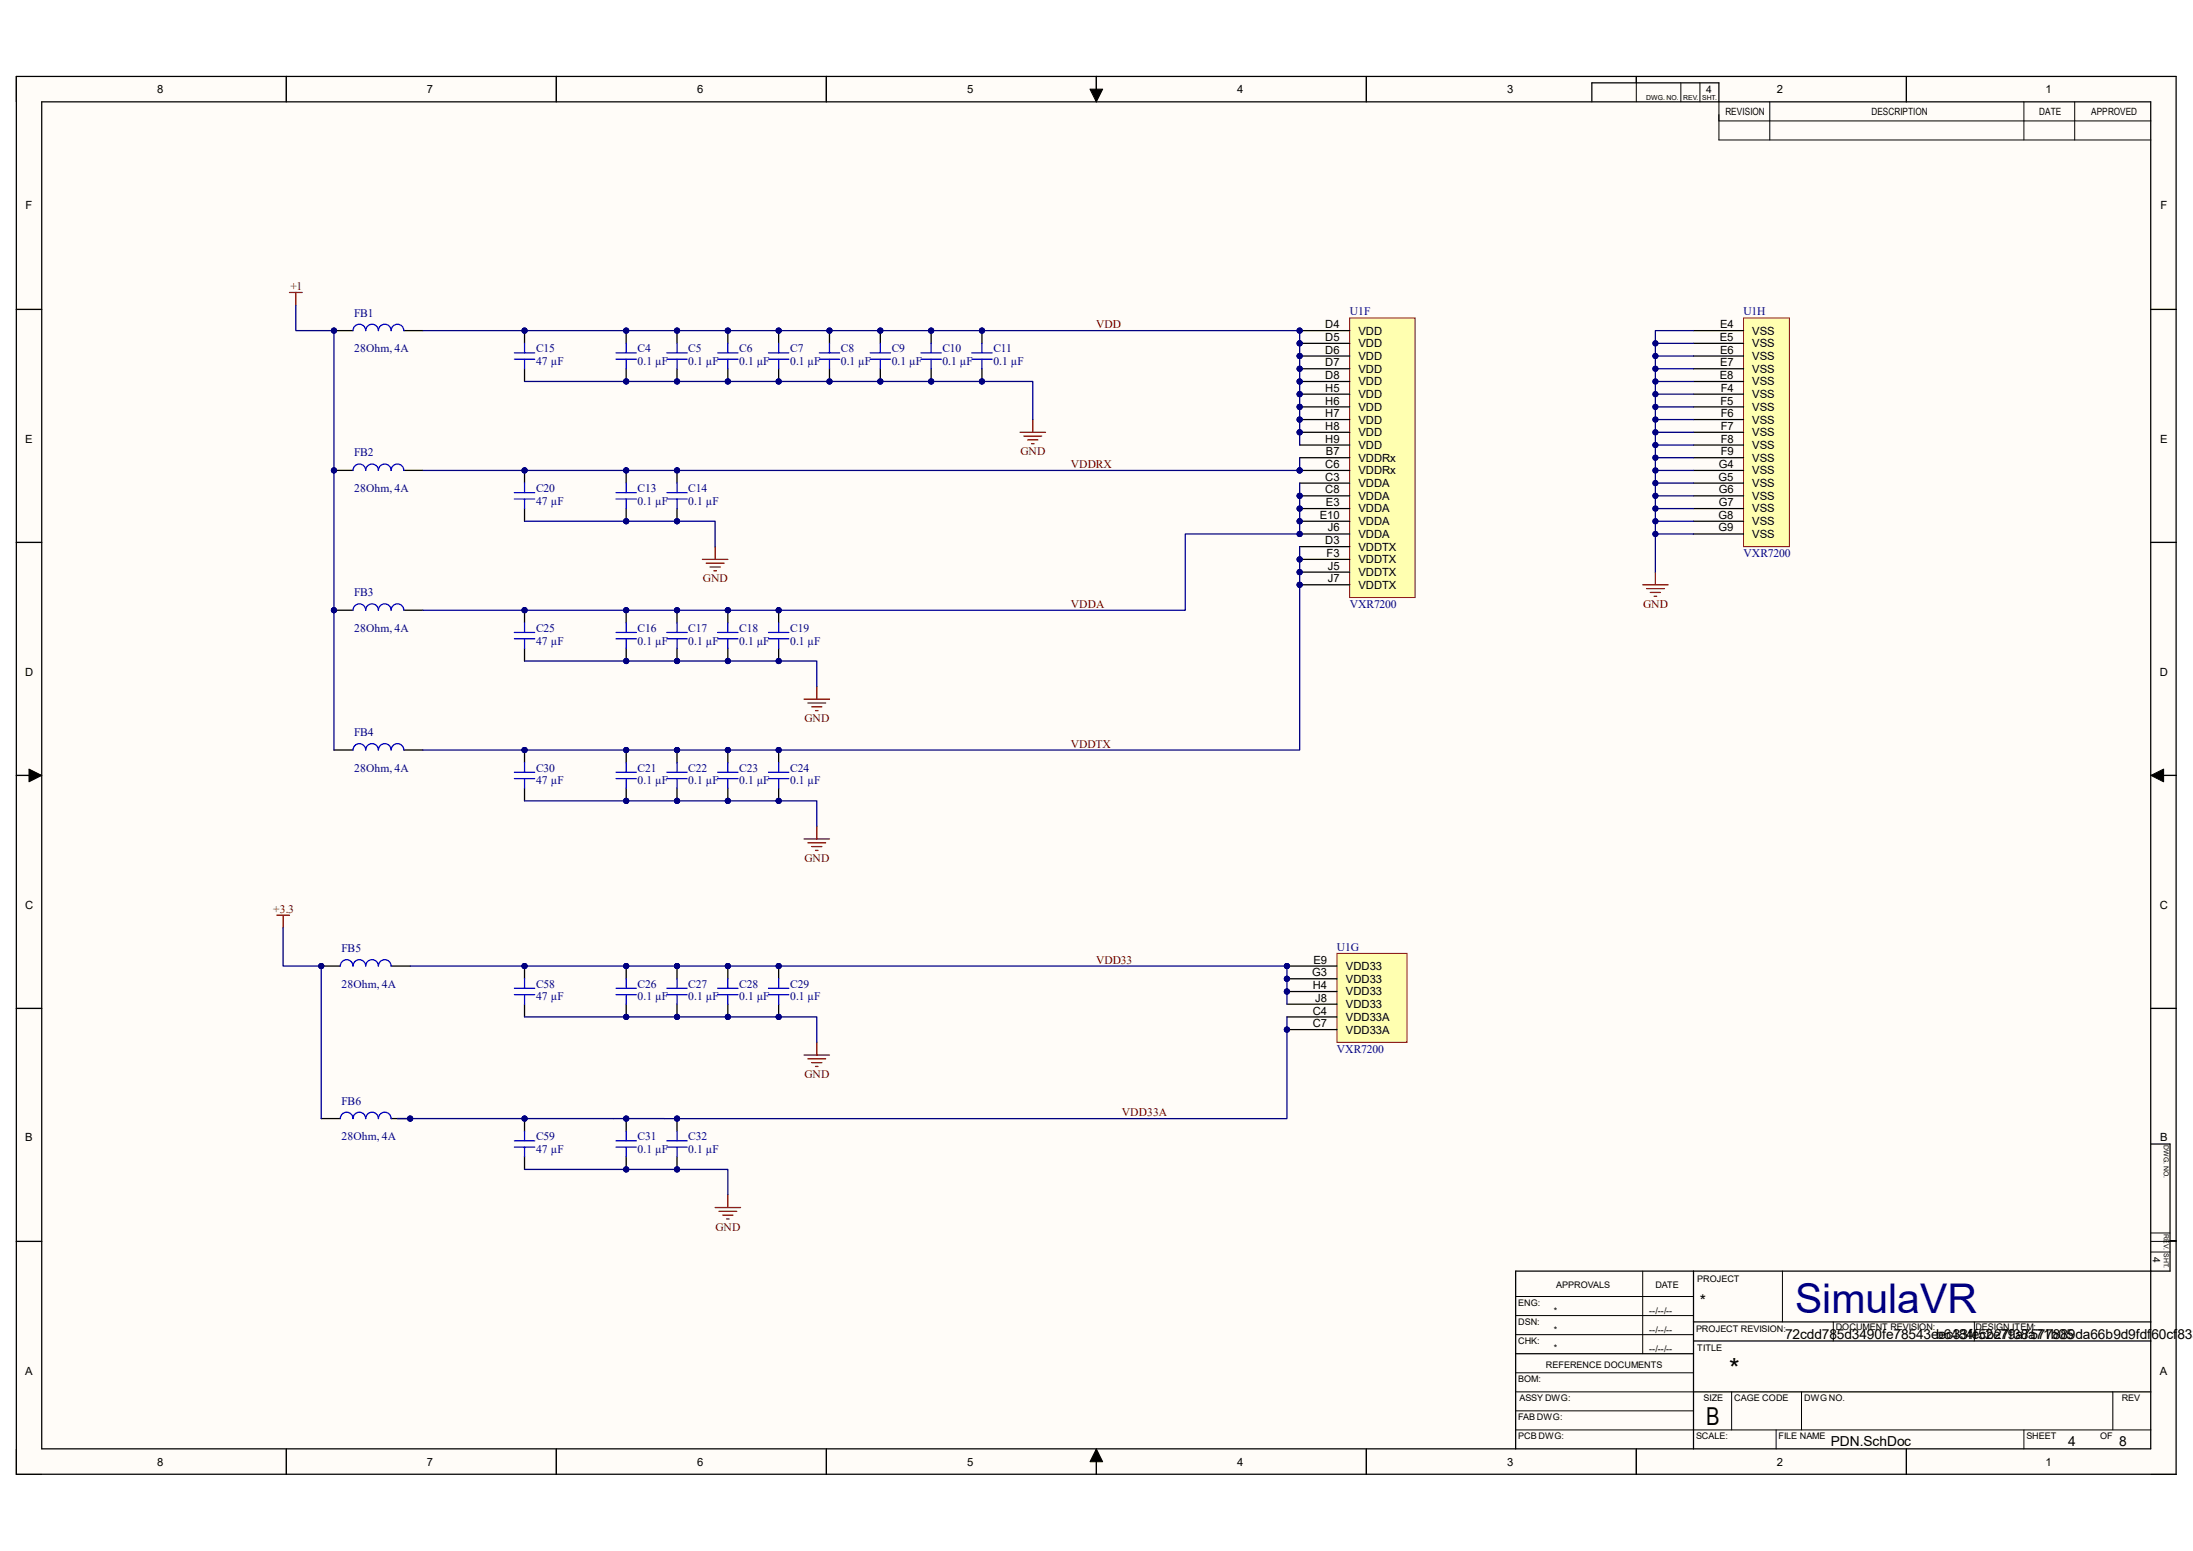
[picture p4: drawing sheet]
<svg xmlns="http://www.w3.org/2000/svg" width="297mm" height="210mm" viewBox="0 0 297 210" stroke-linecap="round" stroke-linejoin="round" font-family="sans-serif">
<defs><g id="words">
<text font-size="5.5" fill="#000080" x="243.1" y="177.8">SimulaVR</text>
<text font-size="3.7" x="234.2" y="186.6">*</text>
<text font-size="3.3" x="231.1" y="192.9">B</text>
<text font-size="2.2" x="230.2" y="176.8">*</text>
<g font-size="1.9">
<text x="241.8" y="181.4">72cdd785d3490fe78543eec33fecb27f38a71b05</text>
<text x="262.2" y="181.4">b6484f52e79a7577889da66b9d9fdf60cf833e</text>
<text x="247.9" y="195.8">PDN.SchDoc</text>
<text x="280.1" y="195.8">4</text>
<text x="287" y="195.8">8</text>
</g>
<g font-size="1.6" fill="#800000">
<text x="39.3" y="39.3">+1</text>
<text x="148.5" y="44.4">VDD</text>
<text x="138.2" y="61.6">GND</text>
<text x="145" y="63.4">VDDRX</text>
<text x="95.2" y="78.9">GND</text>
<text x="145" y="82.3">VDDA</text>
<text x="222.5" y="82.3">GND</text>
<text x="109" y="97.8">GND</text>
<text x="145" y="101.2">VDDTX</text>
<text x="109" y="116.7">GND</text>
<text x="37" y="123.6">+3.3</text>
<text x="148.5" y="130.5">VDD33</text>
<text x="109" y="146">GND</text>
<text x="151.9" y="151.1">VDD33A</text>
<text x="96.9" y="166.6">GND</text>
</g>
<g font-size="1.6" fill="#000080">
<text x="48" y="42.9">FB1</text>
<text x="48" y="47.7">28Ohm, 4A</text>
<text x="72.6" y="47.7">C15</text>
<text x="86.4" y="47.7">C4</text>
<text x="93.2" y="47.7">C5</text>
<text x="100.1" y="47.7">C6</text>
<text x="107" y="47.7">C7</text>
<text x="113.9" y="47.7">C8</text>
<text x="120.8" y="47.7">C9</text>
<text x="127.6" y="47.7">C10</text>
<text x="134.5" y="47.7">C11</text>
<text x="182.8" y="42.7">U1F</text>
<text x="236.1" y="42.7">U1H</text>
<text x="72.6" y="49.4">47 µF</text>
<text x="86.4" y="49.4">0.1 µF</text>
<text x="93.2" y="49.4">0.1 µF</text>
<text x="100.1" y="49.4">0.1 µF</text>
<text x="107" y="49.4">0.1 µF</text>
<text x="113.9" y="49.4">0.1 µF</text>
<text x="120.8" y="49.4">0.1 µF</text>
<text x="127.6" y="49.4">0.1 µF</text>
<text x="134.5" y="49.4">0.1 µF</text>
<text x="48" y="61.8">FB2</text>
<text x="48" y="66.6">28Ohm, 4A</text>
<text x="72.6" y="68.4">47 µF</text>
<text x="72.6" y="66.6">C20</text>
<text x="86.4" y="68.4">0.1 µF</text>
<text x="86.4" y="66.6">C13</text>
<text x="93.2" y="68.4">0.1 µF</text>
<text x="93.2" y="66.6">C14</text>
<text x="236.1" y="75.4">VXR7200</text>
<text x="48" y="80.7">FB3</text>
<text x="182.8" y="82.3">VXR7200</text>
<text x="48" y="85.6">28Ohm, 4A</text>
<text x="72.6" y="87.3">47 µF</text>
<text x="72.6" y="85.6">C25</text>
<text x="86.4" y="87.3">0.1 µF</text>
<text x="86.4" y="85.6">C16</text>
<text x="93.2" y="87.3">0.1 µF</text>
<text x="93.2" y="85.6">C17</text>
<text x="100.1" y="87.3">0.1 µF</text>
<text x="100.1" y="85.6">C18</text>
<text x="107" y="87.3">0.1 µF</text>
<text x="107" y="85.6">C19</text>
<text x="48" y="99.7">FB4</text>
<text x="48" y="104.5">28Ohm, 4A</text>
<text x="72.6" y="106.2">47 µF</text>
<text x="72.6" y="104.5">C30</text>
<text x="86.4" y="106.2">0.1 µF</text>
<text x="86.4" y="104.5">C21</text>
<text x="93.2" y="106.2">0.1 µF</text>
<text x="93.2" y="104.5">C22</text>
<text x="100.1" y="106.2">0.1 µF</text>
<text x="100.1" y="104.5">C23</text>
<text x="107" y="106.2">0.1 µF</text>
<text x="107" y="104.5">C24</text>
<text x="46.3" y="128.9">FB5</text>
<text x="181.1" y="128.7">U1G</text>
<text x="46.3" y="133.7">28Ohm, 4A</text>
<text x="72.6" y="135.5">47 µF</text>
<text x="72.6" y="133.7">C58</text>
<text x="86.4" y="135.5">0.1 µF</text>
<text x="86.4" y="133.7">C26</text>
<text x="93.2" y="135.5">0.1 µF</text>
<text x="93.2" y="133.7">C27</text>
<text x="100.1" y="135.5">0.1 µF</text>
<text x="100.1" y="133.7">C28</text>
<text x="107" y="135.5">0.1 µF</text>
<text x="107" y="133.7">C29</text>
<text x="181.1" y="142.5">VXR7200</text>
<text x="46.3" y="149.6">FB6</text>
<text x="46.3" y="154.4">28Ohm, 4A</text>
<text x="72.6" y="154.4">C59</text>
<text x="86.4" y="154.4">C31</text>
<text x="93.2" y="154.4">C32</text>
<text x="72.6" y="156.1">47 µF</text>
<text x="86.4" y="156.1">0.1 µF</text>
<text x="93.2" y="156.1">0.1 µF</text>
</g>
<g font-size="1.5">
<text x="21.3" y="12.6">8</text>
<text x="57.8" y="12.6">7</text>
<text x="94.4" y="12.6">6</text>
<text x="131" y="12.6">5</text>
<text x="167.6" y="12.6">4</text>
<text x="204.1" y="12.6">3</text>
<text x="240.7" y="12.6">2</text>
<text x="277" y="12.6">1</text>
<text x="3.5" y="28.4">F</text>
<text x="292.6" y="28.4">F</text>
<text x="179.5" y="44.4">D4</text>
<text x="179.5" y="46.1">D5</text>
<text x="179.5" y="47.9">D6</text>
<text x="184" y="45.3">VDD</text>
<text x="184" y="47">VDD</text>
<text x="232.9" y="46.1">E5</text>
<text x="233" y="44.4">E4</text>
<text x="233" y="47.9">E6</text>
<text x="237.3" y="45.3">VSS</text>
<text x="237.3" y="47">VSS</text>
<text x="179.5" y="49.6">D7</text>
<text x="179.5" y="51.3">D8</text>
<text x="179.5" y="53">H5</text>
<text x="184" y="48.7">VDD</text>
<text x="184" y="50.5">VDD</text>
<text x="184" y="52.2">VDD</text>
<text x="184" y="53.9">VDD</text>
<text x="232.9" y="51.3">E8</text>
<text x="233" y="49.6">E7</text>
<text x="233" y="53">F4</text>
<text x="237.3" y="48.7">VSS</text>
<text x="237.3" y="50.5">VSS</text>
<text x="237.3" y="52.2">VSS</text>
<text x="237.3" y="53.9">VSS</text>
<text x="3.4" y="59.9">E</text>
<text x="179.5" y="54.8">H6</text>
<text x="179.5" y="56.5">H7</text>
<text x="179.5" y="58.2">H8</text>
<text x="179.5" y="59.9">H9</text>
<text x="184" y="55.6">VDD</text>
<text x="184" y="57.4">VDD</text>
<text x="184" y="59.1">VDD</text>
<text x="233" y="54.8">F5</text>
<text x="233" y="56.5">F6</text>
<text x="233" y="58.2">F7</text>
<text x="233" y="59.9">F8</text>
<text x="237.3" y="55.6">VSS</text>
<text x="237.3" y="57.4">VSS</text>
<text x="237.3" y="59.1">VSS</text>
<text x="292.6" y="59.9">E</text>
<text x="179.5" y="63.4">C6</text>
<text x="179.5" y="65.1">C3</text>
<text x="179.6" y="61.6">B7</text>
<text x="184" y="60.8">VDD</text>
<text x="184" y="62.5">VDDRx</text>
<text x="184" y="64.2">VDDRx</text>
<text x="184" y="66">VDDA</text>
<text x="232.7" y="65.1">G5</text>
<text x="232.8" y="63.4">G4</text>
<text x="233" y="61.6">F9</text>
<text x="237.3" y="60.8">VSS</text>
<text x="237.3" y="62.5">VSS</text>
<text x="237.3" y="64.2">VSS</text>
<text x="237.3" y="66">VSS</text>
<text x="178.7" y="70.3">E10</text>
<text x="179.5" y="66.8">C8</text>
<text x="179.6" y="68.5">E3</text>
<text x="179.8" y="72">J6</text>
<text x="184" y="67.7">VDDA</text>
<text x="184" y="69.4">VDDA</text>
<text x="184" y="71.1">VDDA</text>
<text x="232.7" y="70.3">G8</text>
<text x="232.7" y="72">G9</text>
<text x="232.8" y="66.8">G6</text>
<text x="232.8" y="68.5">G7</text>
<text x="237.3" y="67.7">VSS</text>
<text x="237.3" y="69.4">VSS</text>
<text x="237.3" y="71.1">VSS</text>
<text x="179.5" y="73.7">D3</text>
<text x="179.7" y="75.4">F3</text>
<text x="179.8" y="77.1">J5</text>
<text x="184" y="72.9">VDDA</text>
<text x="184" y="74.5">VDDTX</text>
<text x="184" y="76.3">VDDTX</text>
<text x="184" y="78">VDDTX</text>
<text x="237.3" y="72.9">VSS</text>
<text x="179.8" y="78.9">J7</text>
<text x="184" y="79.7">VDDTX</text>
<text x="3.4" y="91.5">D</text>
<text x="292.5" y="91.5">D</text>
<text x="3.4" y="123">C</text>
<text x="292.5" y="123">C</text>
<text x="177.9" y="130.5">E9</text>
<text x="182.3" y="131.4">VDD33</text>
<text x="177.7" y="132.2">G3</text>
<text x="177.8" y="133.9">H4</text>
<text x="177.8" y="137.4">C4</text>
<text x="178.1" y="135.6">J8</text>
<text x="182.3" y="133.1">VDD33</text>
<text x="182.3" y="134.8">VDD33</text>
<text x="182.3" y="136.5">VDD33</text>
<text x="177.8" y="139.1">C7</text>
<text x="182.3" y="138.2">VDD33A</text>
<text x="182.3" y="140">VDD33A</text>
<text x="3.4" y="154.6">B</text>
<text x="292.6" y="154.6">B</text>
<text x="3.4" y="186.1">A</text>
<text x="292.5" y="186.1">A</text>
<text x="21.3" y="198.5">8</text>
<text x="57.8" y="198.5">7</text>
<text x="94.4" y="198.5">6</text>
<text x="131" y="198.5">5</text>
<text x="167.6" y="198.5">4</text>
<text x="204.1" y="198.5">3</text>
<text x="240.7" y="198.5">2</text>
<text x="277" y="198.5">1</text>
</g>
<g font-size="1.4">
<text x="231.1" y="12.7">4</text>
<text x="233.7" y="15.6">REVISION</text>
<text x="253.4" y="15.6">DESCRIPTION</text>
<text x="276.2" y="15.6">DATE</text>
<text x="283.2" y="15.6">APPROVED</text>
<text x="291.6" y="170.2" transform="rotate(90 291.6 170.2)">4</text>
</g>
<g font-size="1.2">
<text x="229.9" y="173.6">PROJECT</text>
<text x="205.6" y="176.8">ENG:</text>
<text x="205.6" y="179.4">DSN:</text>
<text x="210.4" y="177.9">*</text>
<text x="210.8" y="174.4">APPROVALS</text>
<text x="223.4" y="177.9">--/--/--</text>
<text x="224.2" y="174.4">DATE</text>
<text x="205.6" y="182">CHK:</text>
<text x="209.4" y="185.3">REFERENCE DOCUMENTS</text>
<text x="210.4" y="180.5">*</text>
<text x="210.4" y="182.9">*</text>
<text x="223.4" y="180.5">--/--/--</text>
<text x="223.4" y="183">--/--/--</text>
<text x="229.7" y="180.3">PROJECT REVISION:</text>
<text x="229.9" y="182.9">TITLE</text>
<text x="248.6" y="180.1">DOCUMENT REVISION:</text>
<text x="267.5" y="180.1">DESIGN ITEM:</text>
<text x="205.6" y="187.2">BOM:</text>
<text x="205.8" y="189.7">ASSY DWG:</text>
<text x="230.7" y="189.7">SIZE</text>
<text x="234.9" y="189.7">CAGE CODE</text>
<text x="244.3" y="189.7">DWG NO.</text>
<text x="287.4" y="189.7">REV</text>
<text x="205.6" y="192.3">FAB DWG:</text>
<text x="205.6" y="194.9">PCB DWG:</text>
<text x="229.7" y="194.9">SCALE:</text>
<text x="240.9" y="194.9">FILE NAME</text>
<text x="274.5" y="194.9">SHEET</text>
<text x="284.4" y="194.9">OF</text>
</g>
<g font-size=".9">
<text x="223" y="13.6">DWG. NO.</text>
<text x="228" y="13.6">REV. SHT.</text>
<text x="293.1" y="155.1" transform="rotate(90 293.1 155.1)">DWG. NO.</text>
<text x="293.1" y="167.1" transform="rotate(90 293.1 167.1)">REV. SHT.</text>
</g>
</g></defs>
<g fill="#fffcf8">
<path d="M2.2 10.4h292.6v189.2h-292.6z" fill-rule="evenodd"/>
<path d="M5.7 13.8h285.6v182.4h-285.6z" fill-rule="evenodd"/>
</g>
<g fill="none" stroke="#000" stroke-width=".14">
<path d="M2.2 10.3v3.5M38.8 10.3v3.5M75.3 10.3v3.5M111.9 10.4v3.4M147.6 12.1h1.7l-.8 1.7zM148.5 10.4v3.4M185 10.4v3.4M221.6 10.4v3.4M227.6 11.2v2.6M230.2 11.2v2.6M232.8 13.8v5.2h58.5M232.8 16.4h58.5"/>
<path d="M239.7 13.8v5.2M258.2 10.4v3.4M274.1 13.8v5.2M281 13.8v5.2M2.2 41.9h3.4M291.3 41.9h3.5M2.2 73.4h3.4M291.3 73.4h3.5M2.2 105h3.4M3.9 104.1l1.7 .9-1.7 .9zM291.3 105l1.7-.9v1.8zM291.3 105h3.5"/>
<path d="M2.2 136.5h3.4M291.3 136.5h3.5M2.2 168.1h3.4M205.3 178.1h24.1M205.3 175.6h24.1M222.5 172.1v11.2M241.4 172.1v6.9M248.3 179v2.6M267.4 179v2.6M291.3 168.1h3.5M291.3 169.5h2.6M291.3 167h2.6"/>
<path d="M2.2 196.2v3.4h3.5M38.8 196.2v3.4M75.3 196.2v3.4M111.9 196.2v3.4M148.5 196.2l.8 1.7h-1.7zM148.5 196.2v3.4M185 196.2v3.4M205.3 193.6h86M205.3 180.7h24.1M205.3 188.5h24.1M205.3 185.9h24.1M205.3 191h24.1"/>
<path d="M221.6 196.2v3.4M234.5 188.5v5.1M240.5 193.6v2.6M244 188.5v5.1M258.2 196.2v3.4M274.1 193.6v2.6M286.2 188.5v5.1M291.3 199.6h3.5"/>
</g>
<g fill="none" stroke="#000" stroke-width=".17">
<path d="M2.2 10.4h292.5v189.2h-292.5zM5.7 13.8h285.6v182.4h-285.6zM38.8 10.3v3.5M75.3 10.3v3.5M111.9 10.4v3.4M148.5 10.4v3.4M185 10.4v3.4M215.6 13.8v-2.6h17.2v2.6M221.6 10.4v.8M258.2 10.4v3.4M2.2 41.9h3.4M291.3 41.9h3.5"/>
<path d="M2.2 73.4h3.4M291.3 73.4h3.5M2.2 105h3.4M291.3 105h3.5M2.2 136.5h3.4M291.3 136.5h3.5M291.3 154.9h2.6v17.2h-88.6v24.1M2.2 168.1h3.4M229.4 179h61.9M229.4 172.1v24.1M293.9 168h.9M38.8 196.2v3.4"/>
<path d="M75.3 196.2v3.4M111.9 196.2v3.4M148.5 196.2v3.4M185 196.2v3.4M205.3 183.3h24.1M221.6 196.2v3.4M229.4 181.6h61.9M229.4 188.5h61.9M258.2 196.2v3.4"/>
</g>
<path d="M147.6 12.1h1.7l-.8 1.7zM3.9 104.1l1.7 .9-1.7 .9zM291.3 105l1.7-.9v1.8zM148.5 196.2l.8 1.7h-1.7z" fill="#000"/>
<circle cx="176" cy="44.8" r=".34" fill="#000080"/>
<circle cx="176" cy="44.8" r=".34" fill="none" stroke="#000080" stroke-width=".14"/>
<circle cx="176" cy="46.5" r=".34" fill="#000080"/>
<circle cx="176" cy="46.5" r=".34" fill="none" stroke="#000080" stroke-width=".14"/>
<circle cx="176" cy="48.2" r=".34" fill="#000080"/>
<circle cx="176" cy="48.2" r=".34" fill="none" stroke="#000080" stroke-width=".14"/>
<circle cx="176" cy="49.9" r=".34" fill="#000080"/>
<circle cx="176" cy="49.9" r=".34" fill="none" stroke="#000080" stroke-width=".14"/>
<circle cx="176" cy="51.7" r=".34" fill="#000080"/>
<circle cx="176" cy="51.7" r=".34" fill="none" stroke="#000080" stroke-width=".14"/>
<circle cx="176" cy="53.4" r=".34" fill="#000080"/>
<circle cx="176" cy="53.4" r=".34" fill="none" stroke="#000080" stroke-width=".14"/>
<circle cx="176" cy="55.1" r=".34" fill="#000080"/>
<circle cx="176" cy="55.1" r=".34" fill="none" stroke="#000080" stroke-width=".14"/>
<circle cx="176" cy="56.8" r=".34" fill="#000080"/>
<circle cx="176" cy="56.8" r=".34" fill="none" stroke="#000080" stroke-width=".14"/>
<circle cx="176" cy="58.5" r=".34" fill="#000080"/>
<circle cx="176" cy="58.5" r=".34" fill="none" stroke="#000080" stroke-width=".14"/>
<circle cx="176" cy="63.7" r=".34" fill="#000080"/>
<circle cx="176" cy="63.7" r=".34" fill="none" stroke="#000080" stroke-width=".14"/>
<circle cx="176" cy="67.1" r=".34" fill="#000080"/>
<circle cx="176" cy="67.1" r=".34" fill="none" stroke="#000080" stroke-width=".14"/>
<circle cx="176" cy="68.9" r=".34" fill="#000080"/>
<circle cx="176" cy="68.9" r=".34" fill="none" stroke="#000080" stroke-width=".14"/>
<circle cx="176" cy="70.6" r=".34" fill="#000080"/>
<circle cx="176" cy="70.6" r=".34" fill="none" stroke="#000080" stroke-width=".14"/>
<circle cx="176" cy="72.3" r=".34" fill="#000080"/>
<circle cx="176" cy="72.3" r=".34" fill="none" stroke="#000080" stroke-width=".14"/>
<circle cx="176" cy="75.7" r=".34" fill="#000080"/>
<circle cx="176" cy="75.7" r=".34" fill="none" stroke="#000080" stroke-width=".14"/>
<circle cx="176" cy="77.5" r=".34" fill="#000080"/>
<circle cx="176" cy="77.5" r=".34" fill="none" stroke="#000080" stroke-width=".14"/>
<circle cx="176" cy="79.2" r=".34" fill="#000080"/>
<circle cx="176" cy="79.2" r=".34" fill="none" stroke="#000080" stroke-width=".14"/>
<path d="M182.8 43.1h8.9v37.8h-8.9z" fill-rule="evenodd" fill="#ffffb0"/>
<path d="M182.8 43.1h8.9v37.8h-8.9z" fill="none" stroke="#800000" stroke-width=".14"/>
<path d="M176 44.8h6.8" fill="none" stroke="#000" stroke-width=".17"/>
<circle cx="176" cy="44.8" r=".34" fill="#000080"/>
<circle cx="176" cy="44.8" r=".34" fill="none" stroke="#000080" stroke-width=".14"/>
<path d="M176 46.5h6.8" fill="none" stroke="#000" stroke-width=".17"/>
<circle cx="176" cy="46.5" r=".34" fill="#000080"/>
<circle cx="176" cy="46.5" r=".34" fill="none" stroke="#000080" stroke-width=".14"/>
<path d="M176 48.2h6.8" fill="none" stroke="#000" stroke-width=".17"/>
<circle cx="176" cy="48.2" r=".34" fill="#000080"/>
<circle cx="176" cy="48.2" r=".34" fill="none" stroke="#000080" stroke-width=".14"/>
<path d="M176 49.9h6.8" fill="none" stroke="#000" stroke-width=".17"/>
<circle cx="176" cy="49.9" r=".34" fill="#000080"/>
<circle cx="176" cy="49.9" r=".34" fill="none" stroke="#000080" stroke-width=".14"/>
<path d="M176 51.7h6.8" fill="none" stroke="#000" stroke-width=".17"/>
<circle cx="176" cy="51.7" r=".34" fill="#000080"/>
<circle cx="176" cy="51.7" r=".34" fill="none" stroke="#000080" stroke-width=".14"/>
<path d="M176 53.4h6.8" fill="none" stroke="#000" stroke-width=".17"/>
<circle cx="176" cy="53.4" r=".34" fill="#000080"/>
<circle cx="176" cy="53.4" r=".34" fill="none" stroke="#000080" stroke-width=".14"/>
<path d="M176 55.1h6.8" fill="none" stroke="#000" stroke-width=".17"/>
<circle cx="176" cy="55.1" r=".34" fill="#000080"/>
<circle cx="176" cy="55.1" r=".34" fill="none" stroke="#000080" stroke-width=".14"/>
<path d="M176 56.8h6.8" fill="none" stroke="#000" stroke-width=".17"/>
<circle cx="176" cy="56.8" r=".34" fill="#000080"/>
<circle cx="176" cy="56.8" r=".34" fill="none" stroke="#000080" stroke-width=".14"/>
<path d="M176 58.5h6.8" fill="none" stroke="#000" stroke-width=".17"/>
<circle cx="176" cy="58.5" r=".34" fill="#000080"/>
<circle cx="176" cy="58.5" r=".34" fill="none" stroke="#000080" stroke-width=".14"/>
<path d="M176 60.3h6.8M176 62h6.8M176 63.7h6.8" fill="none" stroke="#000" stroke-width=".17"/>
<circle cx="176" cy="63.7" r=".34" fill="#000080"/>
<circle cx="176" cy="63.7" r=".34" fill="none" stroke="#000080" stroke-width=".14"/>
<path d="M176 65.4h6.8M176 67.1h6.8" fill="none" stroke="#000" stroke-width=".17"/>
<circle cx="176" cy="67.1" r=".34" fill="#000080"/>
<circle cx="176" cy="67.1" r=".34" fill="none" stroke="#000080" stroke-width=".14"/>
<path d="M176 68.9h6.8" fill="none" stroke="#000" stroke-width=".17"/>
<circle cx="176" cy="68.9" r=".34" fill="#000080"/>
<circle cx="176" cy="68.9" r=".34" fill="none" stroke="#000080" stroke-width=".14"/>
<path d="M176 70.6h6.8" fill="none" stroke="#000" stroke-width=".17"/>
<circle cx="176" cy="70.6" r=".34" fill="#000080"/>
<circle cx="176" cy="70.6" r=".34" fill="none" stroke="#000080" stroke-width=".14"/>
<path d="M176 72.3h6.8" fill="none" stroke="#000" stroke-width=".17"/>
<circle cx="176" cy="72.3" r=".34" fill="#000080"/>
<circle cx="176" cy="72.3" r=".34" fill="none" stroke="#000080" stroke-width=".14"/>
<path d="M176 74h6.8M176 75.7h6.8" fill="none" stroke="#000" stroke-width=".17"/>
<circle cx="176" cy="75.7" r=".34" fill="#000080"/>
<circle cx="176" cy="75.7" r=".34" fill="none" stroke="#000080" stroke-width=".14"/>
<path d="M176 77.5h6.8" fill="none" stroke="#000" stroke-width=".17"/>
<circle cx="176" cy="77.5" r=".34" fill="#000080"/>
<circle cx="176" cy="77.5" r=".34" fill="none" stroke="#000080" stroke-width=".14"/>
<path d="M176 79.2h6.8" fill="none" stroke="#000" stroke-width=".17"/>
<circle cx="176" cy="79.2" r=".34" fill="#000080"/>
<circle cx="176" cy="79.2" r=".34" fill="none" stroke="#000080" stroke-width=".14"/>
<circle cx="174.3" cy="130.8" r=".34" fill="#000080"/>
<circle cx="174.3" cy="130.8" r=".34" fill="none" stroke="#000080" stroke-width=".14"/>
<circle cx="174.3" cy="132.5" r=".34" fill="#000080"/>
<circle cx="174.3" cy="132.5" r=".34" fill="none" stroke="#000080" stroke-width=".14"/>
<circle cx="174.3" cy="134.3" r=".34" fill="#000080"/>
<circle cx="174.3" cy="134.3" r=".34" fill="none" stroke="#000080" stroke-width=".14"/>
<circle cx="174.3" cy="139.4" r=".34" fill="#000080"/>
<circle cx="174.3" cy="139.4" r=".34" fill="none" stroke="#000080" stroke-width=".14"/>
<path d="M181.1 129.1h9.5v12h-9.5z" fill-rule="evenodd" fill="#ffffb0"/>
<path d="M181.1 129.1h9.5v12h-9.5z" fill="none" stroke="#800000" stroke-width=".14"/>
<path d="M174.3 130.8h6.8" fill="none" stroke="#000" stroke-width=".17"/>
<circle cx="174.3" cy="130.8" r=".34" fill="#000080"/>
<circle cx="174.3" cy="130.8" r=".34" fill="none" stroke="#000080" stroke-width=".14"/>
<path d="M174.3 132.5h6.8" fill="none" stroke="#000" stroke-width=".17"/>
<circle cx="174.3" cy="132.5" r=".34" fill="#000080"/>
<circle cx="174.3" cy="132.5" r=".34" fill="none" stroke="#000080" stroke-width=".14"/>
<path d="M174.3 134.3h6.8" fill="none" stroke="#000" stroke-width=".17"/>
<circle cx="174.3" cy="134.3" r=".34" fill="#000080"/>
<circle cx="174.3" cy="134.3" r=".34" fill="none" stroke="#000080" stroke-width=".14"/>
<path d="M174.3 136h6.8M174.3 137.7h6.8M174.3 139.4h6.8" fill="none" stroke="#000" stroke-width=".17"/>
<circle cx="174.3" cy="139.4" r=".34" fill="#000080"/>
<circle cx="174.3" cy="139.4" r=".34" fill="none" stroke="#000080" stroke-width=".14"/>
<path d="M236.1 43.1h6.2v30.9h-6.2z" fill-rule="evenodd" fill="#ffffb0"/>
<path d="M236.1 43.1h6.2v30.9h-6.2z" fill="none" stroke="#800000" stroke-width=".14"/>
<g fill="none" stroke="#000" stroke-width=".17">
<path d="M229.4 44.8h6.7M229.4 46.5h6.7M229.4 48.2h6.7M229.4 49.9h6.7M229.4 51.7h6.7M229.4 53.4h6.7M229.4 55.1h6.7M229.4 56.8h6.7M229.4 58.5h6.7M229.4 60.3h6.7M229.4 62h6.7M229.4 63.7h6.7"/>
<path d="M229.4 65.4h6.7M229.4 67.1h6.7M229.4 68.9h6.7M229.4 70.6h6.7M229.4 72.3h6.7"/>
</g>
<path d="M222.5 79.2h3.4M223 79.7h2.4M224.2 77.5v1.7M223.5 80.2h1.4M224 80.7h.4" fill="none" stroke="#800000" stroke-width=".17"/>
<circle cx="45.2" cy="44.8" r=".34" fill="#000080"/>
<circle cx="45.2" cy="44.8" r=".34" fill="none" stroke="#000080" stroke-width=".14"/>
<path d="M49.5 44.8a.86 .86 0 0 1 .9-.9 .86 .86 0 0 1 .8 .9 .86 .86 0 0 1 .9-.9 .86 .86 0 0 1 .9 .9" fill="none" stroke="#00f" stroke-width=".17"/>
<path d="M45.2 44.8h2.6" fill="none" stroke="#000" stroke-width=".17"/>
<circle cx="45.2" cy="44.8" r=".34" fill="#000080"/>
<circle cx="45.2" cy="44.8" r=".34" fill="none" stroke="#000080" stroke-width=".14"/>
<path d="M54.7 44.8h2.6" fill="none" stroke="#000" stroke-width=".17"/>
<path d="M47.8 44.8a.86 .86 0 0 1 .9-.9 .86 .86 0 0 1 .8 .9M53 44.8a.86 .86 0 0 1 .8-.9 .86 .86 0 0 1 .9 .9" fill="none" stroke="#00f" stroke-width=".17"/>
<circle cx="45.2" cy="63.7" r=".34" fill="#000080"/>
<circle cx="45.2" cy="63.7" r=".34" fill="none" stroke="#000080" stroke-width=".14"/>
<path d="M49.5 63.7a.86 .86 0 0 1 .9-.9 .86 .86 0 0 1 .8 .9 .86 .86 0 0 1 .9-.9 .86 .86 0 0 1 .9 .9" fill="none" stroke="#00f" stroke-width=".17"/>
<path d="M45.2 63.7h2.6" fill="none" stroke="#000" stroke-width=".17"/>
<circle cx="45.2" cy="63.7" r=".34" fill="#000080"/>
<circle cx="45.2" cy="63.7" r=".34" fill="none" stroke="#000080" stroke-width=".14"/>
<path d="M54.7 63.7h2.6" fill="none" stroke="#000" stroke-width=".17"/>
<path d="M47.8 63.7a.86 .86 0 0 1 .9-.9 .86 .86 0 0 1 .8 .9M53 63.7a.86 .86 0 0 1 .8-.9 .86 .86 0 0 1 .9 .9" fill="none" stroke="#00f" stroke-width=".17"/>
<circle cx="45.2" cy="82.6" r=".34" fill="#000080"/>
<circle cx="45.2" cy="82.6" r=".34" fill="none" stroke="#000080" stroke-width=".14"/>
<path d="M49.5 82.6a.86 .86 0 0 1 .9-.8 .86 .86 0 0 1 .8 .8 .86 .86 0 0 1 .9-.8 .86 .86 0 0 1 .9 .8" fill="none" stroke="#00f" stroke-width=".17"/>
<path d="M45.2 82.6h2.6" fill="none" stroke="#000" stroke-width=".17"/>
<circle cx="45.2" cy="82.6" r=".34" fill="#000080"/>
<circle cx="45.2" cy="82.6" r=".34" fill="none" stroke="#000080" stroke-width=".14"/>
<path d="M54.7 82.6h2.6M45.2 101.6h2.6M54.7 101.6h2.6" fill="none" stroke="#000" stroke-width=".17"/>
<path d="M47.8 82.6a.86 .86 0 0 1 .9-.8 .86 .86 0 0 1 .8 .8M53 82.6a.86 .86 0 0 1 .8-.8 .86 .86 0 0 1 .9 .8M47.8 101.6a.86 .86 0 0 1 .9-.9 .86 .86 0 0 1 .8 .9 .86 .86 0 0 1 .9-.9 .86 .86 0 0 1 .8 .9 .86 .86 0 0 1 .9-.9 .86 .86 0 0 1 .9 .9M53 101.6a.86 .86 0 0 1 .8-.9 .86 .86 0 0 1 .9 .9" fill="none" stroke="#00f" stroke-width=".17"/>
<circle cx="84.8" cy="51.6" r=".34" fill="#000080"/>
<circle cx="84.8" cy="51.6" r=".34" fill="none" stroke="#000080" stroke-width=".14"/>
<circle cx="84.8" cy="44.8" r=".34" fill="#000080"/>
<circle cx="84.8" cy="44.8" r=".34" fill="none" stroke="#000080" stroke-width=".14"/>
<path d="M84.8 49.9v1.7" fill="none" stroke="#000" stroke-width=".17"/>
<circle cx="84.8" cy="51.6" r=".34" fill="#000080"/>
<circle cx="84.8" cy="51.6" r=".34" fill="none" stroke="#000080" stroke-width=".14"/>
<path d="M84.8 44.8v1.7" fill="none" stroke="#000" stroke-width=".17"/>
<circle cx="84.8" cy="44.8" r=".34" fill="#000080"/>
<circle cx="84.8" cy="44.8" r=".34" fill="none" stroke="#000080" stroke-width=".14"/>
<path d="M83.4 47.8h2.8M83.4 48.6h2.8M84.8 46.5v1.3M84.8 48.6v1.3" fill="none" stroke="#00f" stroke-width=".17"/>
<circle cx="91.7" cy="51.7" r=".34" fill="#000080"/>
<circle cx="91.7" cy="51.7" r=".34" fill="none" stroke="#000080" stroke-width=".14"/>
<circle cx="91.7" cy="44.8" r=".34" fill="#000080"/>
<circle cx="91.7" cy="44.8" r=".34" fill="none" stroke="#000080" stroke-width=".14"/>
<path d="M91.7 49.9v1.8" fill="none" stroke="#000" stroke-width=".17"/>
<circle cx="91.7" cy="51.7" r=".34" fill="#000080"/>
<circle cx="91.7" cy="51.7" r=".34" fill="none" stroke="#000080" stroke-width=".14"/>
<path d="M91.7 44.8v1.7" fill="none" stroke="#000" stroke-width=".17"/>
<circle cx="91.7" cy="44.8" r=".34" fill="#000080"/>
<circle cx="91.7" cy="44.8" r=".34" fill="none" stroke="#000080" stroke-width=".14"/>
<path d="M90.3 47.8h2.8M90.3 48.6h2.8M91.7 46.5v1.3M91.7 48.6v1.3" fill="none" stroke="#00f" stroke-width=".17"/>
<circle cx="98.6" cy="51.7" r=".34" fill="#000080"/>
<circle cx="98.6" cy="51.7" r=".34" fill="none" stroke="#000080" stroke-width=".14"/>
<circle cx="98.6" cy="44.8" r=".34" fill="#000080"/>
<circle cx="98.6" cy="44.8" r=".34" fill="none" stroke="#000080" stroke-width=".14"/>
<path d="M98.6 49.9v1.8" fill="none" stroke="#000" stroke-width=".17"/>
<circle cx="98.6" cy="51.7" r=".34" fill="#000080"/>
<circle cx="98.6" cy="51.7" r=".34" fill="none" stroke="#000080" stroke-width=".14"/>
<path d="M98.6 44.8v1.7" fill="none" stroke="#000" stroke-width=".17"/>
<circle cx="98.6" cy="44.8" r=".34" fill="#000080"/>
<circle cx="98.6" cy="44.8" r=".34" fill="none" stroke="#000080" stroke-width=".14"/>
<path d="M97.2 47.8h2.8M97.2 48.6h2.8M98.6 46.5v1.3M98.6 48.6v1.3" fill="none" stroke="#00f" stroke-width=".17"/>
<circle cx="105.5" cy="51.7" r=".34" fill="#000080"/>
<circle cx="105.5" cy="51.7" r=".34" fill="none" stroke="#000080" stroke-width=".14"/>
<circle cx="105.5" cy="44.8" r=".34" fill="#000080"/>
<circle cx="105.5" cy="44.8" r=".34" fill="none" stroke="#000080" stroke-width=".14"/>
<path d="M105.5 49.9v1.8" fill="none" stroke="#000" stroke-width=".17"/>
<circle cx="105.5" cy="51.7" r=".34" fill="#000080"/>
<circle cx="105.5" cy="51.7" r=".34" fill="none" stroke="#000080" stroke-width=".14"/>
<path d="M105.5 44.8v1.7" fill="none" stroke="#000" stroke-width=".17"/>
<circle cx="105.5" cy="44.8" r=".34" fill="#000080"/>
<circle cx="105.5" cy="44.8" r=".34" fill="none" stroke="#000080" stroke-width=".14"/>
<path d="M104.1 47.8h2.7M104.1 48.6h2.7M105.5 46.5v1.3M105.5 48.6v1.3" fill="none" stroke="#00f" stroke-width=".17"/>
<circle cx="112.3" cy="51.7" r=".34" fill="#000080"/>
<circle cx="112.3" cy="51.7" r=".34" fill="none" stroke="#000080" stroke-width=".14"/>
<circle cx="112.3" cy="44.8" r=".34" fill="#000080"/>
<circle cx="112.3" cy="44.8" r=".34" fill="none" stroke="#000080" stroke-width=".14"/>
<path d="M112.3 49.9v1.8" fill="none" stroke="#000" stroke-width=".17"/>
<circle cx="112.3" cy="51.7" r=".34" fill="#000080"/>
<circle cx="112.3" cy="51.7" r=".34" fill="none" stroke="#000080" stroke-width=".14"/>
<path d="M112.3 44.8v1.7" fill="none" stroke="#000" stroke-width=".17"/>
<circle cx="112.3" cy="44.8" r=".34" fill="#000080"/>
<circle cx="112.3" cy="44.8" r=".34" fill="none" stroke="#000080" stroke-width=".14"/>
<path d="M111 47.8h2.7M111 48.6h2.7M112.3 46.5v1.3M112.3 48.6v1.3" fill="none" stroke="#00f" stroke-width=".17"/>
<circle cx="119.2" cy="51.7" r=".34" fill="#000080"/>
<circle cx="119.2" cy="51.7" r=".34" fill="none" stroke="#000080" stroke-width=".14"/>
<circle cx="119.2" cy="44.8" r=".34" fill="#000080"/>
<circle cx="119.2" cy="44.8" r=".34" fill="none" stroke="#000080" stroke-width=".14"/>
<path d="M119.2 49.9v1.8" fill="none" stroke="#000" stroke-width=".17"/>
<circle cx="119.2" cy="51.7" r=".34" fill="#000080"/>
<circle cx="119.2" cy="51.7" r=".34" fill="none" stroke="#000080" stroke-width=".14"/>
<path d="M119.2 44.8v1.7" fill="none" stroke="#000" stroke-width=".17"/>
<circle cx="119.2" cy="44.8" r=".34" fill="#000080"/>
<circle cx="119.2" cy="44.8" r=".34" fill="none" stroke="#000080" stroke-width=".14"/>
<path d="M117.9 47.8h2.7M117.9 48.6h2.7M119.2 46.5v1.3M119.2 48.6v1.3" fill="none" stroke="#00f" stroke-width=".17"/>
<circle cx="126.1" cy="51.7" r=".34" fill="#000080"/>
<circle cx="126.1" cy="51.7" r=".34" fill="none" stroke="#000080" stroke-width=".14"/>
<circle cx="126.1" cy="44.8" r=".34" fill="#000080"/>
<circle cx="126.1" cy="44.8" r=".34" fill="none" stroke="#000080" stroke-width=".14"/>
<path d="M126.1 49.9v1.8" fill="none" stroke="#000" stroke-width=".17"/>
<circle cx="126.1" cy="51.7" r=".34" fill="#000080"/>
<circle cx="126.1" cy="51.7" r=".34" fill="none" stroke="#000080" stroke-width=".14"/>
<path d="M126.1 44.8v1.7" fill="none" stroke="#000" stroke-width=".17"/>
<circle cx="126.1" cy="44.8" r=".34" fill="#000080"/>
<circle cx="126.1" cy="44.8" r=".34" fill="none" stroke="#000080" stroke-width=".14"/>
<path d="M124.7 47.8h2.8M124.7 48.6h2.8M126.1 46.5v1.3M126.1 48.6v1.3" fill="none" stroke="#00f" stroke-width=".17"/>
<circle cx="133" cy="51.7" r=".34" fill="#000080"/>
<circle cx="133" cy="51.7" r=".34" fill="none" stroke="#000080" stroke-width=".14"/>
<circle cx="133" cy="44.8" r=".34" fill="#000080"/>
<circle cx="133" cy="44.8" r=".34" fill="none" stroke="#000080" stroke-width=".14"/>
<path d="M133 49.9v1.8" fill="none" stroke="#000" stroke-width=".17"/>
<circle cx="133" cy="51.7" r=".34" fill="#000080"/>
<circle cx="133" cy="51.7" r=".34" fill="none" stroke="#000080" stroke-width=".14"/>
<path d="M133 44.8v1.7" fill="none" stroke="#000" stroke-width=".17"/>
<circle cx="133" cy="44.8" r=".34" fill="#000080"/>
<circle cx="133" cy="44.8" r=".34" fill="none" stroke="#000080" stroke-width=".14"/>
<path d="M131.6 47.8h2.8M131.6 48.6h2.8M133 46.5v1.3M133 48.6v1.3" fill="none" stroke="#00f" stroke-width=".17"/>
<path d="M138.2 58.5h3.4M138.7 59h2.4M139.2 59.6h1.4M139.9 56.8v1.7M139.7 60.1h.3" fill="none" stroke="#800000" stroke-width=".17"/>
<circle cx="84.8" cy="70.6" r=".34" fill="#000080"/>
<circle cx="84.8" cy="70.6" r=".34" fill="none" stroke="#000080" stroke-width=".14"/>
<circle cx="84.8" cy="63.7" r=".34" fill="#000080"/>
<circle cx="84.8" cy="63.7" r=".34" fill="none" stroke="#000080" stroke-width=".14"/>
<path d="M84.8 68.9v1.7" fill="none" stroke="#000" stroke-width=".17"/>
<circle cx="84.8" cy="70.6" r=".34" fill="#000080"/>
<circle cx="84.8" cy="70.6" r=".34" fill="none" stroke="#000080" stroke-width=".14"/>
<path d="M84.8 63.7v1.7" fill="none" stroke="#000" stroke-width=".17"/>
<circle cx="84.8" cy="63.7" r=".34" fill="#000080"/>
<circle cx="84.8" cy="63.7" r=".34" fill="none" stroke="#000080" stroke-width=".14"/>
<path d="M83.4 66.7h2.8M83.4 67.6h2.8M84.8 65.4v1.3M84.8 67.6v1.3" fill="none" stroke="#00f" stroke-width=".17"/>
<circle cx="91.7" cy="70.6" r=".34" fill="#000080"/>
<circle cx="91.7" cy="70.6" r=".34" fill="none" stroke="#000080" stroke-width=".14"/>
<circle cx="91.7" cy="63.7" r=".34" fill="#000080"/>
<circle cx="91.7" cy="63.7" r=".34" fill="none" stroke="#000080" stroke-width=".14"/>
<path d="M91.7 68.9v1.7" fill="none" stroke="#000" stroke-width=".17"/>
<circle cx="91.7" cy="70.6" r=".34" fill="#000080"/>
<circle cx="91.7" cy="70.6" r=".34" fill="none" stroke="#000080" stroke-width=".14"/>
<path d="M91.7 63.7v1.7" fill="none" stroke="#000" stroke-width=".17"/>
<circle cx="91.7" cy="63.7" r=".34" fill="#000080"/>
<circle cx="91.7" cy="63.7" r=".34" fill="none" stroke="#000080" stroke-width=".14"/>
<path d="M90.3 66.7h2.8M90.3 67.6h2.8M91.7 65.4v1.3M91.7 67.6v1.3" fill="none" stroke="#00f" stroke-width=".17"/>
<path d="M95.1 75.7h3.5M95.7 76.3h2.4M96.2 76.8h1.3M96.7 77.3h.3M96.9 74v1.7" fill="none" stroke="#800000" stroke-width=".17"/>
<circle cx="84.8" cy="89.5" r=".34" fill="#000080"/>
<circle cx="84.8" cy="89.5" r=".34" fill="none" stroke="#000080" stroke-width=".14"/>
<circle cx="84.8" cy="82.6" r=".34" fill="#000080"/>
<circle cx="84.8" cy="82.6" r=".34" fill="none" stroke="#000080" stroke-width=".14"/>
<path d="M84.8 87.8v1.7" fill="none" stroke="#000" stroke-width=".17"/>
<circle cx="84.8" cy="89.5" r=".34" fill="#000080"/>
<circle cx="84.8" cy="89.5" r=".34" fill="none" stroke="#000080" stroke-width=".14"/>
<path d="M84.8 82.6v1.7" fill="none" stroke="#000" stroke-width=".17"/>
<circle cx="84.8" cy="82.6" r=".34" fill="#000080"/>
<circle cx="84.8" cy="82.6" r=".34" fill="none" stroke="#000080" stroke-width=".14"/>
<path d="M83.4 85.6h2.8M83.4 86.5h2.8M84.8 84.3v1.3M84.8 86.5v1.3" fill="none" stroke="#00f" stroke-width=".17"/>
<circle cx="91.7" cy="89.5" r=".34" fill="#000080"/>
<circle cx="91.7" cy="89.5" r=".34" fill="none" stroke="#000080" stroke-width=".14"/>
<circle cx="91.7" cy="82.6" r=".34" fill="#000080"/>
<circle cx="91.7" cy="82.6" r=".34" fill="none" stroke="#000080" stroke-width=".14"/>
<path d="M91.7 87.8v1.7" fill="none" stroke="#000" stroke-width=".17"/>
<circle cx="91.7" cy="89.5" r=".34" fill="#000080"/>
<circle cx="91.7" cy="89.5" r=".34" fill="none" stroke="#000080" stroke-width=".14"/>
<path d="M91.7 82.6v1.7" fill="none" stroke="#000" stroke-width=".17"/>
<circle cx="91.7" cy="82.6" r=".34" fill="#000080"/>
<circle cx="91.7" cy="82.6" r=".34" fill="none" stroke="#000080" stroke-width=".14"/>
<path d="M90.3 85.6h2.8M90.3 86.5h2.8M91.7 84.3v1.3M91.7 86.5v1.3" fill="none" stroke="#00f" stroke-width=".17"/>
<circle cx="98.6" cy="89.5" r=".34" fill="#000080"/>
<circle cx="98.6" cy="89.5" r=".34" fill="none" stroke="#000080" stroke-width=".14"/>
<circle cx="98.6" cy="82.6" r=".34" fill="#000080"/>
<circle cx="98.6" cy="82.6" r=".34" fill="none" stroke="#000080" stroke-width=".14"/>
<path d="M98.6 87.8v1.7" fill="none" stroke="#000" stroke-width=".17"/>
<circle cx="98.6" cy="89.5" r=".34" fill="#000080"/>
<circle cx="98.6" cy="89.5" r=".34" fill="none" stroke="#000080" stroke-width=".14"/>
<path d="M98.6 82.6v1.7" fill="none" stroke="#000" stroke-width=".17"/>
<circle cx="98.6" cy="82.6" r=".34" fill="#000080"/>
<circle cx="98.6" cy="82.6" r=".34" fill="none" stroke="#000080" stroke-width=".14"/>
<path d="M97.2 85.6h2.8M97.2 86.5h2.8M98.6 84.3v1.3M98.6 86.5v1.3" fill="none" stroke="#00f" stroke-width=".17"/>
<circle cx="105.5" cy="89.5" r=".34" fill="#000080"/>
<circle cx="105.5" cy="89.5" r=".34" fill="none" stroke="#000080" stroke-width=".14"/>
<circle cx="105.5" cy="82.6" r=".34" fill="#000080"/>
<circle cx="105.5" cy="82.6" r=".34" fill="none" stroke="#000080" stroke-width=".14"/>
<path d="M105.5 87.8v1.7" fill="none" stroke="#000" stroke-width=".17"/>
<circle cx="105.5" cy="89.5" r=".34" fill="#000080"/>
<circle cx="105.5" cy="89.5" r=".34" fill="none" stroke="#000080" stroke-width=".14"/>
<path d="M105.5 82.6v1.7" fill="none" stroke="#000" stroke-width=".17"/>
<circle cx="105.5" cy="82.6" r=".34" fill="#000080"/>
<circle cx="105.5" cy="82.6" r=".34" fill="none" stroke="#000080" stroke-width=".14"/>
<path d="M104.1 85.6h2.7M104.1 86.5h2.7M105.5 84.3v1.3M105.5 86.5v1.3" fill="none" stroke="#00f" stroke-width=".17"/>
<path d="M108.9 94.7h3.4M109.4 95.2h2.4M109.9 95.7h1.4M110.4 96.2h.4M110.6 93v1.7" fill="none" stroke="#800000" stroke-width=".17"/>
<circle cx="84.8" cy="108.4" r=".34" fill="#000080"/>
<circle cx="84.8" cy="108.4" r=".34" fill="none" stroke="#000080" stroke-width=".14"/>
<circle cx="84.8" cy="101.6" r=".34" fill="#000080"/>
<circle cx="84.8" cy="101.6" r=".34" fill="none" stroke="#000080" stroke-width=".14"/>
<path d="M84.8 106.7v1.7" fill="none" stroke="#000" stroke-width=".17"/>
<circle cx="84.8" cy="108.4" r=".34" fill="#000080"/>
<circle cx="84.8" cy="108.4" r=".34" fill="none" stroke="#000080" stroke-width=".14"/>
<path d="M84.8 101.6v1.7" fill="none" stroke="#000" stroke-width=".17"/>
<circle cx="84.8" cy="101.6" r=".34" fill="#000080"/>
<circle cx="84.8" cy="101.6" r=".34" fill="none" stroke="#000080" stroke-width=".14"/>
<path d="M83.4 104.6h2.8M83.4 105.4h2.8M84.8 103.3v1.3M84.8 105.4v1.3" fill="none" stroke="#00f" stroke-width=".17"/>
<circle cx="91.7" cy="108.4" r=".34" fill="#000080"/>
<circle cx="91.7" cy="108.4" r=".34" fill="none" stroke="#000080" stroke-width=".14"/>
<circle cx="91.7" cy="101.6" r=".34" fill="#000080"/>
<circle cx="91.7" cy="101.6" r=".34" fill="none" stroke="#000080" stroke-width=".14"/>
<path d="M91.7 106.7v1.7" fill="none" stroke="#000" stroke-width=".17"/>
<circle cx="91.7" cy="108.4" r=".34" fill="#000080"/>
<circle cx="91.7" cy="108.4" r=".34" fill="none" stroke="#000080" stroke-width=".14"/>
<path d="M91.7 101.6v1.7" fill="none" stroke="#000" stroke-width=".17"/>
<circle cx="91.7" cy="101.6" r=".34" fill="#000080"/>
<circle cx="91.7" cy="101.6" r=".34" fill="none" stroke="#000080" stroke-width=".14"/>
<path d="M90.3 104.6h2.8M90.3 105.4h2.8M91.7 103.3v1.3M91.7 105.4v1.3" fill="none" stroke="#00f" stroke-width=".17"/>
<circle cx="98.6" cy="108.4" r=".34" fill="#000080"/>
<circle cx="98.6" cy="108.4" r=".34" fill="none" stroke="#000080" stroke-width=".14"/>
<circle cx="98.6" cy="101.6" r=".34" fill="#000080"/>
<circle cx="98.6" cy="101.6" r=".34" fill="none" stroke="#000080" stroke-width=".14"/>
<path d="M98.6 106.7v1.7" fill="none" stroke="#000" stroke-width=".17"/>
<circle cx="98.6" cy="108.4" r=".34" fill="#000080"/>
<circle cx="98.6" cy="108.4" r=".34" fill="none" stroke="#000080" stroke-width=".14"/>
<path d="M98.6 101.6v1.7" fill="none" stroke="#000" stroke-width=".17"/>
<circle cx="98.6" cy="101.6" r=".34" fill="#000080"/>
<circle cx="98.6" cy="101.6" r=".34" fill="none" stroke="#000080" stroke-width=".14"/>
<path d="M97.2 104.6h2.8M97.2 105.4h2.8M98.6 103.3v1.3M98.6 105.4v1.3" fill="none" stroke="#00f" stroke-width=".17"/>
<circle cx="105.5" cy="108.4" r=".34" fill="#000080"/>
<circle cx="105.5" cy="108.4" r=".34" fill="none" stroke="#000080" stroke-width=".14"/>
<circle cx="105.5" cy="101.6" r=".34" fill="#000080"/>
<circle cx="105.5" cy="101.6" r=".34" fill="none" stroke="#000080" stroke-width=".14"/>
<path d="M105.5 106.7v1.7" fill="none" stroke="#000" stroke-width=".17"/>
<circle cx="105.5" cy="108.4" r=".34" fill="#000080"/>
<circle cx="105.5" cy="108.4" r=".34" fill="none" stroke="#000080" stroke-width=".14"/>
<path d="M105.5 101.6v1.7" fill="none" stroke="#000" stroke-width=".17"/>
<circle cx="105.5" cy="101.6" r=".34" fill="#000080"/>
<circle cx="105.5" cy="101.6" r=".34" fill="none" stroke="#000080" stroke-width=".14"/>
<path d="M104.1 104.6h2.7M104.1 105.4h2.7M105.5 103.3v1.3M105.5 105.4v1.3" fill="none" stroke="#00f" stroke-width=".17"/>
<path d="M108.9 113.6h3.4M109.4 114.1h2.4M109.9 114.6h1.4M110.4 115.2h.4M110.6 111.9v1.7" fill="none" stroke="#800000" stroke-width=".17"/>
<circle cx="84.8" cy="137.7" r=".34" fill="#000080"/>
<circle cx="84.8" cy="137.7" r=".34" fill="none" stroke="#000080" stroke-width=".14"/>
<circle cx="84.8" cy="130.8" r=".34" fill="#000080"/>
<circle cx="84.8" cy="130.8" r=".34" fill="none" stroke="#000080" stroke-width=".14"/>
<path d="M84.8 136v1.7" fill="none" stroke="#000" stroke-width=".17"/>
<circle cx="84.8" cy="137.7" r=".34" fill="#000080"/>
<circle cx="84.8" cy="137.7" r=".34" fill="none" stroke="#000080" stroke-width=".14"/>
<path d="M84.8 130.8v1.7" fill="none" stroke="#000" stroke-width=".17"/>
<circle cx="84.8" cy="130.8" r=".34" fill="#000080"/>
<circle cx="84.8" cy="130.8" r=".34" fill="none" stroke="#000080" stroke-width=".14"/>
<path d="M83.4 133.8h2.8M83.4 134.7h2.8M84.8 132.5v1.3M84.8 134.7v1.3" fill="none" stroke="#00f" stroke-width=".17"/>
<circle cx="91.7" cy="137.7" r=".34" fill="#000080"/>
<circle cx="91.7" cy="137.7" r=".34" fill="none" stroke="#000080" stroke-width=".14"/>
<circle cx="91.7" cy="130.8" r=".34" fill="#000080"/>
<circle cx="91.7" cy="130.8" r=".34" fill="none" stroke="#000080" stroke-width=".14"/>
<path d="M91.7 136v1.7" fill="none" stroke="#000" stroke-width=".17"/>
<circle cx="91.7" cy="137.7" r=".34" fill="#000080"/>
<circle cx="91.7" cy="137.7" r=".34" fill="none" stroke="#000080" stroke-width=".14"/>
<path d="M91.7 130.8v1.7" fill="none" stroke="#000" stroke-width=".17"/>
<circle cx="91.7" cy="130.8" r=".34" fill="#000080"/>
<circle cx="91.7" cy="130.8" r=".34" fill="none" stroke="#000080" stroke-width=".14"/>
<path d="M90.3 133.8h2.8M90.3 134.7h2.8M91.7 132.5v1.3M91.7 134.7v1.3" fill="none" stroke="#00f" stroke-width=".17"/>
<circle cx="98.6" cy="137.7" r=".34" fill="#000080"/>
<circle cx="98.6" cy="137.7" r=".34" fill="none" stroke="#000080" stroke-width=".14"/>
<circle cx="98.6" cy="130.8" r=".34" fill="#000080"/>
<circle cx="98.6" cy="130.8" r=".34" fill="none" stroke="#000080" stroke-width=".14"/>
<path d="M98.6 136v1.7" fill="none" stroke="#000" stroke-width=".17"/>
<circle cx="98.6" cy="137.7" r=".34" fill="#000080"/>
<circle cx="98.6" cy="137.7" r=".34" fill="none" stroke="#000080" stroke-width=".14"/>
<path d="M98.6 130.8v1.7" fill="none" stroke="#000" stroke-width=".17"/>
<circle cx="98.6" cy="130.8" r=".34" fill="#000080"/>
<circle cx="98.6" cy="130.8" r=".34" fill="none" stroke="#000080" stroke-width=".14"/>
<path d="M97.2 133.8h2.8M97.2 134.7h2.8M98.6 132.5v1.3M98.6 134.7v1.3" fill="none" stroke="#00f" stroke-width=".17"/>
<circle cx="105.5" cy="137.7" r=".34" fill="#000080"/>
<circle cx="105.5" cy="137.7" r=".34" fill="none" stroke="#000080" stroke-width=".14"/>
<circle cx="105.5" cy="130.8" r=".34" fill="#000080"/>
<circle cx="105.5" cy="130.8" r=".34" fill="none" stroke="#000080" stroke-width=".14"/>
<path d="M105.5 136v1.7" fill="none" stroke="#000" stroke-width=".17"/>
<circle cx="105.5" cy="137.7" r=".34" fill="#000080"/>
<circle cx="105.5" cy="137.7" r=".34" fill="none" stroke="#000080" stroke-width=".14"/>
<path d="M105.5 130.8v1.7" fill="none" stroke="#000" stroke-width=".17"/>
<circle cx="105.5" cy="130.8" r=".34" fill="#000080"/>
<circle cx="105.5" cy="130.8" r=".34" fill="none" stroke="#000080" stroke-width=".14"/>
<path d="M104.1 133.8h2.7M104.1 134.7h2.7M105.5 132.5v1.3M105.5 134.7v1.3" fill="none" stroke="#00f" stroke-width=".17"/>
<path d="M108.9 142.9h3.4M109.4 143.4h2.4M109.9 143.9h1.4M110.4 144.4h.4M110.6 141.1v1.8" fill="none" stroke="#800000" stroke-width=".17"/>
<circle cx="43.5" cy="130.8" r=".34" fill="#000080"/>
<circle cx="43.5" cy="130.8" r=".34" fill="none" stroke="#000080" stroke-width=".14"/>
<path d="M47.8 130.8a.86 .86 0 0 1 .9-.9 .86 .86 0 0 1 .8 .9 .86 .86 0 0 1 .9-.9 .86 .86 0 0 1 .8 .9" fill="none" stroke="#00f" stroke-width=".17"/>
<path d="M43.5 130.8h2.6" fill="none" stroke="#000" stroke-width=".17"/>
<circle cx="43.5" cy="130.8" r=".34" fill="#000080"/>
<circle cx="43.5" cy="130.8" r=".34" fill="none" stroke="#000080" stroke-width=".14"/>
<path d="M53 130.8h2.6" fill="none" stroke="#000" stroke-width=".17"/>
<path d="M46.1 130.8a.86 .86 0 0 1 .9-.9 .86 .86 0 0 1 .8 .9M51.2 130.8a.86 .86 0 0 1 .9-.9 .86 .86 0 0 1 .9 .9" fill="none" stroke="#00f" stroke-width=".17"/>
<circle cx="84.8" cy="158.3" r=".34" fill="#000080"/>
<circle cx="84.8" cy="158.3" r=".34" fill="none" stroke="#000080" stroke-width=".14"/>
<circle cx="84.8" cy="151.5" r=".34" fill="#000080"/>
<circle cx="84.8" cy="151.5" r=".34" fill="none" stroke="#000080" stroke-width=".14"/>
<path d="M84.8 156.6v1.7" fill="none" stroke="#000" stroke-width=".17"/>
<circle cx="84.8" cy="158.3" r=".34" fill="#000080"/>
<circle cx="84.8" cy="158.3" r=".34" fill="none" stroke="#000080" stroke-width=".14"/>
<path d="M84.8 151.5v1.7" fill="none" stroke="#000" stroke-width=".17"/>
<circle cx="84.8" cy="151.5" r=".34" fill="#000080"/>
<circle cx="84.8" cy="151.5" r=".34" fill="none" stroke="#000080" stroke-width=".14"/>
<path d="M83.4 154.5h2.8M83.4 155.3h2.8M84.8 153.2v1.3M84.8 155.3v1.3" fill="none" stroke="#00f" stroke-width=".17"/>
<circle cx="91.7" cy="158.3" r=".34" fill="#000080"/>
<circle cx="91.7" cy="158.3" r=".34" fill="none" stroke="#000080" stroke-width=".14"/>
<circle cx="91.7" cy="151.5" r=".34" fill="#000080"/>
<circle cx="91.7" cy="151.5" r=".34" fill="none" stroke="#000080" stroke-width=".14"/>
<path d="M91.7 156.6v1.7" fill="none" stroke="#000" stroke-width=".17"/>
<circle cx="91.7" cy="158.3" r=".34" fill="#000080"/>
<circle cx="91.7" cy="158.3" r=".34" fill="none" stroke="#000080" stroke-width=".14"/>
<path d="M91.7 151.5v1.7" fill="none" stroke="#000" stroke-width=".17"/>
<circle cx="91.7" cy="151.5" r=".34" fill="#000080"/>
<circle cx="91.7" cy="151.5" r=".34" fill="none" stroke="#000080" stroke-width=".14"/>
<path d="M90.3 154.5h2.8M90.3 155.3h2.8M91.7 153.2v1.3M91.7 155.3v1.3" fill="none" stroke="#00f" stroke-width=".17"/>
<path d="M96.9 163.5h3.4M97.4 164h2.4M97.9 164.5h1.4M98.4 165.1h.3M98.6 161.8v1.7" fill="none" stroke="#800000" stroke-width=".17"/>
<circle cx="55.6" cy="151.5" r=".34" fill="#000080"/>
<circle cx="55.6" cy="151.5" r=".34" fill="none" stroke="#000080" stroke-width=".14"/>
<path d="M47.8 151.5a.86 .86 0 0 1 .9-.9 .86 .86 0 0 1 .8 .9 .86 .86 0 0 1 .9-.9 .86 .86 0 0 1 .8 .9" fill="none" stroke="#00f" stroke-width=".17"/>
<path d="M43.5 151.5h2.6M53 151.5h2.6" fill="none" stroke="#000" stroke-width=".17"/>
<circle cx="55.6" cy="151.5" r=".34" fill="#000080"/>
<circle cx="55.6" cy="151.5" r=".34" fill="none" stroke="#000080" stroke-width=".14"/>
<path d="M46.1 151.5a.86 .86 0 0 1 .9-.9 .86 .86 0 0 1 .8 .9M51.2 151.5a.86 .86 0 0 1 .9-.9 .86 .86 0 0 1 .9 .9" fill="none" stroke="#00f" stroke-width=".17"/>
<path d="M39.2 39.6h1.7M40.1 39.6v1.7M37.5 123.9h1.7M38.3 123.9v1.8" fill="none" stroke="#800000" stroke-width=".17"/>
<circle cx="71" cy="44.8" r=".34" fill="#000080"/>
<circle cx="71" cy="44.8" r=".34" fill="none" stroke="#000080" stroke-width=".14"/>
<path d="M71 44.8v1.7M71 49.9v1.7" fill="none" stroke="#000" stroke-width=".17"/>
<circle cx="71" cy="44.8" r=".34" fill="#000080"/>
<circle cx="71" cy="44.8" r=".34" fill="none" stroke="#000080" stroke-width=".14"/>
<path d="M69.7 47.8h2.7M69.7 48.6h2.7M71 46.5v1.3M71 48.6v1.3" fill="none" stroke="#00f" stroke-width=".17"/>
<circle cx="71" cy="63.7" r=".34" fill="#000080"/>
<circle cx="71" cy="63.7" r=".34" fill="none" stroke="#000080" stroke-width=".14"/>
<path d="M71 63.7v1.7M71 68.9v1.7" fill="none" stroke="#000" stroke-width=".17"/>
<circle cx="71" cy="63.7" r=".34" fill="#000080"/>
<circle cx="71" cy="63.7" r=".34" fill="none" stroke="#000080" stroke-width=".14"/>
<path d="M69.7 66.7h2.7M69.7 67.6h2.7M71 65.4v1.3M71 67.6v1.3" fill="none" stroke="#00f" stroke-width=".17"/>
<circle cx="71" cy="82.6" r=".34" fill="#000080"/>
<circle cx="71" cy="82.6" r=".34" fill="none" stroke="#000080" stroke-width=".14"/>
<path d="M71 82.6v1.7M71 87.8v1.7" fill="none" stroke="#000" stroke-width=".17"/>
<circle cx="71" cy="82.6" r=".34" fill="#000080"/>
<circle cx="71" cy="82.6" r=".34" fill="none" stroke="#000080" stroke-width=".14"/>
<path d="M69.7 85.6h2.7M69.7 86.5h2.7M71 84.3v1.3M71 86.5v1.3" fill="none" stroke="#00f" stroke-width=".17"/>
<circle cx="71" cy="101.6" r=".34" fill="#000080"/>
<circle cx="71" cy="101.6" r=".34" fill="none" stroke="#000080" stroke-width=".14"/>
<path d="M71 101.6v1.7M71 106.7v1.7" fill="none" stroke="#000" stroke-width=".17"/>
<circle cx="71" cy="101.6" r=".34" fill="#000080"/>
<circle cx="71" cy="101.6" r=".34" fill="none" stroke="#000080" stroke-width=".14"/>
<path d="M69.7 104.6h2.7M69.7 105.4h2.7M71 103.3v1.3M71 105.4v1.3" fill="none" stroke="#00f" stroke-width=".17"/>
<circle cx="71" cy="130.8" r=".34" fill="#000080"/>
<circle cx="71" cy="130.8" r=".34" fill="none" stroke="#000080" stroke-width=".14"/>
<path d="M71 130.8v1.7M71 136v1.7" fill="none" stroke="#000" stroke-width=".17"/>
<circle cx="71" cy="130.8" r=".34" fill="#000080"/>
<circle cx="71" cy="130.8" r=".34" fill="none" stroke="#000080" stroke-width=".14"/>
<path d="M69.7 133.8h2.7M69.7 134.7h2.7M71 132.5v1.3M71 134.7v1.3" fill="none" stroke="#00f" stroke-width=".17"/>
<circle cx="71" cy="151.5" r=".34" fill="#000080"/>
<circle cx="71" cy="151.5" r=".34" fill="none" stroke="#000080" stroke-width=".14"/>
<path d="M71 151.5v1.7M71 156.6v1.7" fill="none" stroke="#000" stroke-width=".17"/>
<circle cx="71" cy="151.5" r=".34" fill="#000080"/>
<circle cx="71" cy="151.5" r=".34" fill="none" stroke="#000080" stroke-width=".14"/>
<path d="M69.7 154.5h2.7M69.7 155.3h2.7M71 153.2v1.3M71 155.3v1.3" fill="none" stroke="#00f" stroke-width=".17"/>
<path d="M224.2 46.5h5.2" fill="none" stroke="#000080" stroke-width=".17"/>
<circle cx="224.2" cy="46.5" r=".34" fill="#000080"/>
<circle cx="224.2" cy="46.5" r=".34" fill="none" stroke="#000080" stroke-width=".14"/>
<path d="M224.2 48.2h5.2" fill="none" stroke="#000080" stroke-width=".17"/>
<circle cx="224.2" cy="48.2" r=".34" fill="#000080"/>
<circle cx="224.2" cy="48.2" r=".34" fill="none" stroke="#000080" stroke-width=".14"/>
<path d="M224.2 49.9h5.2" fill="none" stroke="#000080" stroke-width=".17"/>
<circle cx="224.2" cy="49.9" r=".34" fill="#000080"/>
<circle cx="224.2" cy="49.9" r=".34" fill="none" stroke="#000080" stroke-width=".14"/>
<path d="M224.2 51.7h5.2" fill="none" stroke="#000080" stroke-width=".17"/>
<circle cx="224.2" cy="51.7" r=".34" fill="#000080"/>
<circle cx="224.2" cy="51.7" r=".34" fill="none" stroke="#000080" stroke-width=".14"/>
<path d="M224.2 53.4h5.2" fill="none" stroke="#000080" stroke-width=".17"/>
<circle cx="224.2" cy="53.4" r=".34" fill="#000080"/>
<circle cx="224.2" cy="53.4" r=".34" fill="none" stroke="#000080" stroke-width=".14"/>
<path d="M224.2 55.1h5.2" fill="none" stroke="#000080" stroke-width=".17"/>
<circle cx="224.2" cy="55.1" r=".34" fill="#000080"/>
<circle cx="224.2" cy="55.1" r=".34" fill="none" stroke="#000080" stroke-width=".14"/>
<path d="M224.2 56.8h5.2" fill="none" stroke="#000080" stroke-width=".17"/>
<circle cx="224.2" cy="56.8" r=".34" fill="#000080"/>
<circle cx="224.2" cy="56.8" r=".34" fill="none" stroke="#000080" stroke-width=".14"/>
<path d="M224.2 58.5h5.2" fill="none" stroke="#000080" stroke-width=".17"/>
<circle cx="224.2" cy="58.5" r=".34" fill="#000080"/>
<circle cx="224.2" cy="58.5" r=".34" fill="none" stroke="#000080" stroke-width=".14"/>
<path d="M224.2 60.3h5.2" fill="none" stroke="#000080" stroke-width=".17"/>
<circle cx="224.2" cy="60.3" r=".34" fill="#000080"/>
<circle cx="224.2" cy="60.3" r=".34" fill="none" stroke="#000080" stroke-width=".14"/>
<path d="M224.2 62h5.2" fill="none" stroke="#000080" stroke-width=".17"/>
<circle cx="224.2" cy="62" r=".34" fill="#000080"/>
<circle cx="224.2" cy="62" r=".34" fill="none" stroke="#000080" stroke-width=".14"/>
<path d="M224.2 63.7h5.2" fill="none" stroke="#000080" stroke-width=".17"/>
<circle cx="224.2" cy="63.7" r=".34" fill="#000080"/>
<circle cx="224.2" cy="63.7" r=".34" fill="none" stroke="#000080" stroke-width=".14"/>
<path d="M224.2 65.4h5.2" fill="none" stroke="#000080" stroke-width=".17"/>
<circle cx="224.2" cy="65.4" r=".34" fill="#000080"/>
<circle cx="224.2" cy="65.4" r=".34" fill="none" stroke="#000080" stroke-width=".14"/>
<path d="M224.2 67.1h5.2" fill="none" stroke="#000080" stroke-width=".17"/>
<circle cx="224.2" cy="67.1" r=".34" fill="#000080"/>
<circle cx="224.2" cy="67.1" r=".34" fill="none" stroke="#000080" stroke-width=".14"/>
<path d="M224.2 68.9h5.2" fill="none" stroke="#000080" stroke-width=".17"/>
<circle cx="224.2" cy="68.9" r=".34" fill="#000080"/>
<circle cx="224.2" cy="68.9" r=".34" fill="none" stroke="#000080" stroke-width=".14"/>
<path d="M224.2 70.6h5.2" fill="none" stroke="#000080" stroke-width=".17"/>
<circle cx="224.2" cy="70.6" r=".34" fill="#000080"/>
<circle cx="224.2" cy="70.6" r=".34" fill="none" stroke="#000080" stroke-width=".14"/>
<path d="M224.2 72.3h5.2" fill="none" stroke="#000080" stroke-width=".17"/>
<circle cx="224.2" cy="72.3" r=".34" fill="#000080"/>
<circle cx="224.2" cy="72.3" r=".34" fill="none" stroke="#000080" stroke-width=".14"/>
<path d="M229.4 44.8h-5.2v32.7" fill="none" stroke="#000080" stroke-width=".17"/>
<circle cx="224.2" cy="72.3" r=".34" fill="#000080"/>
<circle cx="224.2" cy="72.3" r=".34" fill="none" stroke="#000080" stroke-width=".14"/>
<circle cx="224.2" cy="70.6" r=".34" fill="#000080"/>
<circle cx="224.2" cy="70.6" r=".34" fill="none" stroke="#000080" stroke-width=".14"/>
<circle cx="224.2" cy="68.9" r=".34" fill="#000080"/>
<circle cx="224.2" cy="68.9" r=".34" fill="none" stroke="#000080" stroke-width=".14"/>
<circle cx="224.2" cy="67.1" r=".34" fill="#000080"/>
<circle cx="224.2" cy="67.1" r=".34" fill="none" stroke="#000080" stroke-width=".14"/>
<circle cx="224.2" cy="65.4" r=".34" fill="#000080"/>
<circle cx="224.2" cy="65.4" r=".34" fill="none" stroke="#000080" stroke-width=".14"/>
<circle cx="224.2" cy="63.7" r=".34" fill="#000080"/>
<circle cx="224.2" cy="63.7" r=".34" fill="none" stroke="#000080" stroke-width=".14"/>
<circle cx="224.2" cy="62" r=".34" fill="#000080"/>
<circle cx="224.2" cy="62" r=".34" fill="none" stroke="#000080" stroke-width=".14"/>
<circle cx="224.2" cy="60.3" r=".34" fill="#000080"/>
<circle cx="224.2" cy="60.3" r=".34" fill="none" stroke="#000080" stroke-width=".14"/>
<circle cx="224.2" cy="58.5" r=".34" fill="#000080"/>
<circle cx="224.2" cy="58.5" r=".34" fill="none" stroke="#000080" stroke-width=".14"/>
<circle cx="224.2" cy="56.8" r=".34" fill="#000080"/>
<circle cx="224.2" cy="56.8" r=".34" fill="none" stroke="#000080" stroke-width=".14"/>
<circle cx="224.2" cy="55.1" r=".34" fill="#000080"/>
<circle cx="224.2" cy="55.1" r=".34" fill="none" stroke="#000080" stroke-width=".14"/>
<circle cx="224.2" cy="53.4" r=".34" fill="#000080"/>
<circle cx="224.2" cy="53.4" r=".34" fill="none" stroke="#000080" stroke-width=".14"/>
<circle cx="224.2" cy="51.7" r=".34" fill="#000080"/>
<circle cx="224.2" cy="51.7" r=".34" fill="none" stroke="#000080" stroke-width=".14"/>
<circle cx="224.2" cy="49.9" r=".34" fill="#000080"/>
<circle cx="224.2" cy="49.9" r=".34" fill="none" stroke="#000080" stroke-width=".14"/>
<circle cx="224.2" cy="48.2" r=".34" fill="#000080"/>
<circle cx="224.2" cy="48.2" r=".34" fill="none" stroke="#000080" stroke-width=".14"/>
<circle cx="224.2" cy="46.5" r=".34" fill="#000080"/>
<circle cx="224.2" cy="46.5" r=".34" fill="none" stroke="#000080" stroke-width=".14"/>
<path d="M57.3 44.8h118.7v15.5" fill="none" stroke="#000080" stroke-width=".17"/>
<circle cx="71" cy="44.8" r=".34" fill="#000080"/>
<circle cx="71" cy="44.8" r=".34" fill="none" stroke="#000080" stroke-width=".14"/>
<circle cx="84.8" cy="44.8" r=".34" fill="#000080"/>
<circle cx="84.8" cy="44.8" r=".34" fill="none" stroke="#000080" stroke-width=".14"/>
<circle cx="91.7" cy="44.8" r=".34" fill="#000080"/>
<circle cx="91.7" cy="44.8" r=".34" fill="none" stroke="#000080" stroke-width=".14"/>
<circle cx="98.6" cy="44.8" r=".34" fill="#000080"/>
<circle cx="98.6" cy="44.8" r=".34" fill="none" stroke="#000080" stroke-width=".14"/>
<circle cx="105.5" cy="44.8" r=".34" fill="#000080"/>
<circle cx="105.5" cy="44.8" r=".34" fill="none" stroke="#000080" stroke-width=".14"/>
<circle cx="112.3" cy="44.8" r=".34" fill="#000080"/>
<circle cx="112.3" cy="44.8" r=".34" fill="none" stroke="#000080" stroke-width=".14"/>
<circle cx="119.2" cy="44.8" r=".34" fill="#000080"/>
<circle cx="119.2" cy="44.8" r=".34" fill="none" stroke="#000080" stroke-width=".14"/>
<circle cx="126.1" cy="44.8" r=".34" fill="#000080"/>
<circle cx="126.1" cy="44.8" r=".34" fill="none" stroke="#000080" stroke-width=".14"/>
<circle cx="133" cy="44.8" r=".34" fill="#000080"/>
<circle cx="133" cy="44.8" r=".34" fill="none" stroke="#000080" stroke-width=".14"/>
<circle cx="176" cy="44.8" r=".34" fill="#000080"/>
<circle cx="176" cy="44.8" r=".34" fill="none" stroke="#000080" stroke-width=".14"/>
<circle cx="176" cy="46.5" r=".34" fill="#000080"/>
<circle cx="176" cy="46.5" r=".34" fill="none" stroke="#000080" stroke-width=".14"/>
<circle cx="176" cy="48.2" r=".34" fill="#000080"/>
<circle cx="176" cy="48.2" r=".34" fill="none" stroke="#000080" stroke-width=".14"/>
<circle cx="176" cy="49.9" r=".34" fill="#000080"/>
<circle cx="176" cy="49.9" r=".34" fill="none" stroke="#000080" stroke-width=".14"/>
<circle cx="176" cy="51.7" r=".34" fill="#000080"/>
<circle cx="176" cy="51.7" r=".34" fill="none" stroke="#000080" stroke-width=".14"/>
<circle cx="176" cy="53.4" r=".34" fill="#000080"/>
<circle cx="176" cy="53.4" r=".34" fill="none" stroke="#000080" stroke-width=".14"/>
<circle cx="176" cy="55.1" r=".34" fill="#000080"/>
<circle cx="176" cy="55.1" r=".34" fill="none" stroke="#000080" stroke-width=".14"/>
<circle cx="176" cy="56.8" r=".34" fill="#000080"/>
<circle cx="176" cy="56.8" r=".34" fill="none" stroke="#000080" stroke-width=".14"/>
<circle cx="176" cy="58.5" r=".34" fill="#000080"/>
<circle cx="176" cy="58.5" r=".34" fill="none" stroke="#000080" stroke-width=".14"/>
<path d="M71 51.7h68.9v5.1" fill="none" stroke="#000080" stroke-width=".17"/>
<circle cx="84.8" cy="51.6" r=".34" fill="#000080"/>
<circle cx="84.8" cy="51.6" r=".34" fill="none" stroke="#000080" stroke-width=".14"/>
<circle cx="91.7" cy="51.7" r=".34" fill="#000080"/>
<circle cx="91.7" cy="51.7" r=".34" fill="none" stroke="#000080" stroke-width=".14"/>
<circle cx="98.6" cy="51.7" r=".34" fill="#000080"/>
<circle cx="98.6" cy="51.7" r=".34" fill="none" stroke="#000080" stroke-width=".14"/>
<circle cx="105.5" cy="51.7" r=".34" fill="#000080"/>
<circle cx="105.5" cy="51.7" r=".34" fill="none" stroke="#000080" stroke-width=".14"/>
<circle cx="112.3" cy="51.7" r=".34" fill="#000080"/>
<circle cx="112.3" cy="51.7" r=".34" fill="none" stroke="#000080" stroke-width=".14"/>
<circle cx="119.2" cy="51.7" r=".34" fill="#000080"/>
<circle cx="119.2" cy="51.7" r=".34" fill="none" stroke="#000080" stroke-width=".14"/>
<circle cx="126.1" cy="51.7" r=".34" fill="#000080"/>
<circle cx="126.1" cy="51.7" r=".34" fill="none" stroke="#000080" stroke-width=".14"/>
<circle cx="133" cy="51.7" r=".34" fill="#000080"/>
<circle cx="133" cy="51.7" r=".34" fill="none" stroke="#000080" stroke-width=".14"/>
<path d="M57.3 63.7h118.7" fill="none" stroke="#000080" stroke-width=".17"/>
<circle cx="176" cy="63.7" r=".34" fill="#000080"/>
<circle cx="176" cy="63.7" r=".34" fill="none" stroke="#000080" stroke-width=".14"/>
<circle cx="91.7" cy="63.7" r=".34" fill="#000080"/>
<circle cx="91.7" cy="63.7" r=".34" fill="none" stroke="#000080" stroke-width=".14"/>
<circle cx="84.8" cy="63.7" r=".34" fill="#000080"/>
<circle cx="84.8" cy="63.7" r=".34" fill="none" stroke="#000080" stroke-width=".14"/>
<circle cx="71" cy="63.7" r=".34" fill="#000080"/>
<circle cx="71" cy="63.7" r=".34" fill="none" stroke="#000080" stroke-width=".14"/>
<path d="M71 70.6h25.9v3.4" fill="none" stroke="#000080" stroke-width=".17"/>
<circle cx="84.8" cy="70.6" r=".34" fill="#000080"/>
<circle cx="84.8" cy="70.6" r=".34" fill="none" stroke="#000080" stroke-width=".14"/>
<circle cx="91.7" cy="70.6" r=".34" fill="#000080"/>
<circle cx="91.7" cy="70.6" r=".34" fill="none" stroke="#000080" stroke-width=".14"/>
<path d="M176 74v27.6h-118.7" fill="none" stroke="#000080" stroke-width=".17"/>
<circle cx="71" cy="101.6" r=".34" fill="#000080"/>
<circle cx="71" cy="101.6" r=".34" fill="none" stroke="#000080" stroke-width=".14"/>
<circle cx="84.8" cy="101.6" r=".34" fill="#000080"/>
<circle cx="84.8" cy="101.6" r=".34" fill="none" stroke="#000080" stroke-width=".14"/>
<circle cx="91.7" cy="101.6" r=".34" fill="#000080"/>
<circle cx="91.7" cy="101.6" r=".34" fill="none" stroke="#000080" stroke-width=".14"/>
<circle cx="98.6" cy="101.6" r=".34" fill="#000080"/>
<circle cx="98.6" cy="101.6" r=".34" fill="none" stroke="#000080" stroke-width=".14"/>
<circle cx="105.5" cy="101.6" r=".34" fill="#000080"/>
<circle cx="105.5" cy="101.6" r=".34" fill="none" stroke="#000080" stroke-width=".14"/>
<circle cx="176" cy="79.2" r=".34" fill="#000080"/>
<circle cx="176" cy="79.2" r=".34" fill="none" stroke="#000080" stroke-width=".14"/>
<circle cx="176" cy="77.5" r=".34" fill="#000080"/>
<circle cx="176" cy="77.5" r=".34" fill="none" stroke="#000080" stroke-width=".14"/>
<circle cx="176" cy="75.7" r=".34" fill="#000080"/>
<circle cx="176" cy="75.7" r=".34" fill="none" stroke="#000080" stroke-width=".14"/>
<path d="M71 89.5h39.6v3.5" fill="none" stroke="#000080" stroke-width=".17"/>
<circle cx="84.8" cy="89.5" r=".34" fill="#000080"/>
<circle cx="84.8" cy="89.5" r=".34" fill="none" stroke="#000080" stroke-width=".14"/>
<circle cx="91.7" cy="89.5" r=".34" fill="#000080"/>
<circle cx="91.7" cy="89.5" r=".34" fill="none" stroke="#000080" stroke-width=".14"/>
<circle cx="98.6" cy="89.5" r=".34" fill="#000080"/>
<circle cx="98.6" cy="89.5" r=".34" fill="none" stroke="#000080" stroke-width=".14"/>
<circle cx="105.5" cy="89.5" r=".34" fill="#000080"/>
<circle cx="105.5" cy="89.5" r=".34" fill="none" stroke="#000080" stroke-width=".14"/>
<path d="M71 108.4h39.6v3.5" fill="none" stroke="#000080" stroke-width=".17"/>
<circle cx="84.8" cy="108.4" r=".34" fill="#000080"/>
<circle cx="84.8" cy="108.4" r=".34" fill="none" stroke="#000080" stroke-width=".14"/>
<circle cx="91.7" cy="108.4" r=".34" fill="#000080"/>
<circle cx="91.7" cy="108.4" r=".34" fill="none" stroke="#000080" stroke-width=".14"/>
<circle cx="98.6" cy="108.4" r=".34" fill="#000080"/>
<circle cx="98.6" cy="108.4" r=".34" fill="none" stroke="#000080" stroke-width=".14"/>
<circle cx="105.5" cy="108.4" r=".34" fill="#000080"/>
<circle cx="105.5" cy="108.4" r=".34" fill="none" stroke="#000080" stroke-width=".14"/>
<path d="M176 62v1.7" fill="none" stroke="#000080" stroke-width=".17"/>
<circle cx="176" cy="63.7" r=".34" fill="#000080"/>
<circle cx="176" cy="63.7" r=".34" fill="none" stroke="#000080" stroke-width=".14"/>
<path d="M176 65.4v6.9h-15.5v10.3h-103.2" fill="none" stroke="#000080" stroke-width=".17"/>
<circle cx="176" cy="67.1" r=".34" fill="#000080"/>
<circle cx="176" cy="67.1" r=".34" fill="none" stroke="#000080" stroke-width=".14"/>
<circle cx="176" cy="68.9" r=".34" fill="#000080"/>
<circle cx="176" cy="68.9" r=".34" fill="none" stroke="#000080" stroke-width=".14"/>
<circle cx="176" cy="70.6" r=".34" fill="#000080"/>
<circle cx="176" cy="70.6" r=".34" fill="none" stroke="#000080" stroke-width=".14"/>
<circle cx="176" cy="72.3" r=".34" fill="#000080"/>
<circle cx="176" cy="72.3" r=".34" fill="none" stroke="#000080" stroke-width=".14"/>
<circle cx="105.5" cy="82.6" r=".34" fill="#000080"/>
<circle cx="105.5" cy="82.6" r=".34" fill="none" stroke="#000080" stroke-width=".14"/>
<circle cx="98.6" cy="82.6" r=".34" fill="#000080"/>
<circle cx="98.6" cy="82.6" r=".34" fill="none" stroke="#000080" stroke-width=".14"/>
<circle cx="91.7" cy="82.6" r=".34" fill="#000080"/>
<circle cx="91.7" cy="82.6" r=".34" fill="none" stroke="#000080" stroke-width=".14"/>
<circle cx="84.8" cy="82.6" r=".34" fill="#000080"/>
<circle cx="84.8" cy="82.6" r=".34" fill="none" stroke="#000080" stroke-width=".14"/>
<circle cx="71" cy="82.6" r=".34" fill="#000080"/>
<circle cx="71" cy="82.6" r=".34" fill="none" stroke="#000080" stroke-width=".14"/>
<path d="M71 137.7h39.6v3.4" fill="none" stroke="#000080" stroke-width=".17"/>
<circle cx="84.8" cy="137.7" r=".34" fill="#000080"/>
<circle cx="84.8" cy="137.7" r=".34" fill="none" stroke="#000080" stroke-width=".14"/>
<circle cx="91.7" cy="137.7" r=".34" fill="#000080"/>
<circle cx="91.7" cy="137.7" r=".34" fill="none" stroke="#000080" stroke-width=".14"/>
<circle cx="98.6" cy="137.7" r=".34" fill="#000080"/>
<circle cx="98.6" cy="137.7" r=".34" fill="none" stroke="#000080" stroke-width=".14"/>
<circle cx="105.5" cy="137.7" r=".34" fill="#000080"/>
<circle cx="105.5" cy="137.7" r=".34" fill="none" stroke="#000080" stroke-width=".14"/>
<path d="M55.6 130.8h118.7v5.2" fill="none" stroke="#000080" stroke-width=".17"/>
<circle cx="174.3" cy="134.3" r=".34" fill="#000080"/>
<circle cx="174.3" cy="134.3" r=".34" fill="none" stroke="#000080" stroke-width=".14"/>
<circle cx="174.3" cy="132.5" r=".34" fill="#000080"/>
<circle cx="174.3" cy="132.5" r=".34" fill="none" stroke="#000080" stroke-width=".14"/>
<circle cx="174.3" cy="130.8" r=".34" fill="#000080"/>
<circle cx="174.3" cy="130.8" r=".34" fill="none" stroke="#000080" stroke-width=".14"/>
<circle cx="105.5" cy="130.8" r=".34" fill="#000080"/>
<circle cx="105.5" cy="130.8" r=".34" fill="none" stroke="#000080" stroke-width=".14"/>
<circle cx="98.6" cy="130.8" r=".34" fill="#000080"/>
<circle cx="98.6" cy="130.8" r=".34" fill="none" stroke="#000080" stroke-width=".14"/>
<circle cx="91.7" cy="130.8" r=".34" fill="#000080"/>
<circle cx="91.7" cy="130.8" r=".34" fill="none" stroke="#000080" stroke-width=".14"/>
<circle cx="84.8" cy="130.8" r=".34" fill="#000080"/>
<circle cx="84.8" cy="130.8" r=".34" fill="none" stroke="#000080" stroke-width=".14"/>
<circle cx="71" cy="130.8" r=".34" fill="#000080"/>
<circle cx="71" cy="130.8" r=".34" fill="none" stroke="#000080" stroke-width=".14"/>
<path d="M40.1 41.3v3.5h5.1v56.8" fill="none" stroke="#000080" stroke-width=".17"/>
<circle cx="45.2" cy="82.6" r=".34" fill="#000080"/>
<circle cx="45.2" cy="82.6" r=".34" fill="none" stroke="#000080" stroke-width=".14"/>
<circle cx="45.2" cy="63.7" r=".34" fill="#000080"/>
<circle cx="45.2" cy="63.7" r=".34" fill="none" stroke="#000080" stroke-width=".14"/>
<circle cx="45.2" cy="44.8" r=".34" fill="#000080"/>
<circle cx="45.2" cy="44.8" r=".34" fill="none" stroke="#000080" stroke-width=".14"/>
<path d="M71 158.3h27.6v3.5" fill="none" stroke="#000080" stroke-width=".17"/>
<circle cx="84.8" cy="158.3" r=".34" fill="#000080"/>
<circle cx="84.8" cy="158.3" r=".34" fill="none" stroke="#000080" stroke-width=".14"/>
<circle cx="91.7" cy="158.3" r=".34" fill="#000080"/>
<circle cx="91.7" cy="158.3" r=".34" fill="none" stroke="#000080" stroke-width=".14"/>
<path d="M38.3 125.7v5.1h5.2v20.7" fill="none" stroke="#000080" stroke-width=".17"/>
<circle cx="43.5" cy="130.8" r=".34" fill="#000080"/>
<circle cx="43.5" cy="130.8" r=".34" fill="none" stroke="#000080" stroke-width=".14"/>
<path d="M53.8 151.5h29.3" fill="none" stroke="#000080" stroke-width=".17"/>
<circle cx="55.6" cy="151.5" r=".34" fill="#000080"/>
<circle cx="55.6" cy="151.5" r=".34" fill="none" stroke="#000080" stroke-width=".14"/>
<circle cx="71" cy="151.5" r=".34" fill="#000080"/>
<circle cx="71" cy="151.5" r=".34" fill="none" stroke="#000080" stroke-width=".14"/>
<path d="M83.1 151.5h6.9" fill="none" stroke="#000080" stroke-width=".17"/>
<circle cx="84.8" cy="151.5" r=".34" fill="#000080"/>
<circle cx="84.8" cy="151.5" r=".34" fill="none" stroke="#000080" stroke-width=".14"/>
<path d="M174.3 137.7v13.8h-84.3" fill="none" stroke="#000080" stroke-width=".17"/>
<circle cx="91.7" cy="151.5" r=".34" fill="#000080"/>
<circle cx="91.7" cy="151.5" r=".34" fill="none" stroke="#000080" stroke-width=".14"/>
<circle cx="174.3" cy="139.4" r=".34" fill="#000080"/>
<circle cx="174.3" cy="139.4" r=".34" fill="none" stroke="#000080" stroke-width=".14"/>
<use href="#words"/>
</svg>
